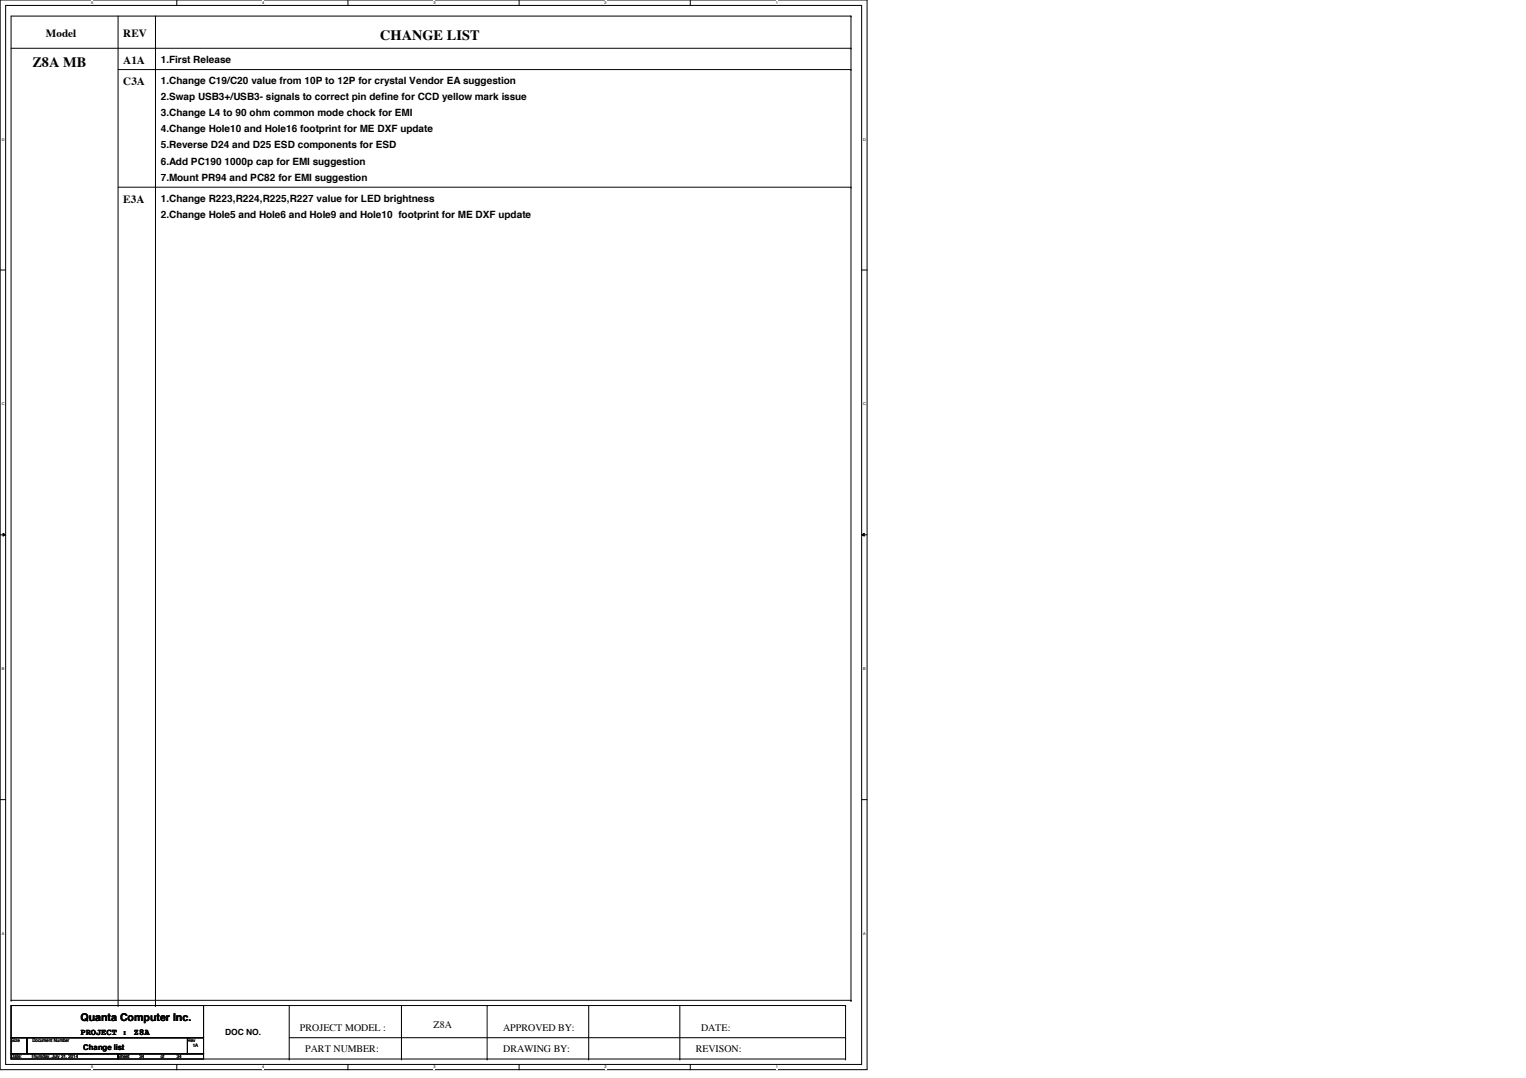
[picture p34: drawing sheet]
<svg xmlns="http://www.w3.org/2000/svg" width="297mm" height="210mm" viewBox="0 0 297 210" stroke-linecap="round" stroke-linejoin="round" font-family="sans-serif">
<defs><g id="words">
<g font-size="2.8">
<text x="74" y="7.7">CHANGE LIST</text>
<text x="6.3" y="13">Z8A MB</text>
</g>
<g font-size="2.2">
<text x="8.9" y="7.2">Model</text>
<text x="24" y="7.2">REV</text>
<text x="24" y="12.4">A1A</text>
<text x="24" y="16.6">C3A</text>
<text x="24" y="39.5">E3A</text>
</g>
<text font-size="2.1" x="15.7" y="198.8">Quanta Computer Inc.</text>
<g font-size="1.9">
<text x="31.3" y="12.2">1.First Release</text>
<text x="31.3" y="16.4">1.Change C19/C20 value from 10P to 12P for crystal Vendor EA suggestion</text>
<text x="31.3" y="19.6">2.Swap USB3+/USB3- signals to correct pin define for CCD yellow mark issue</text>
<text x="31.3" y="22.6">3.Change L4 to 90 ohm common mode chock for EMI</text>
<text x="31.3" y="25.8">4.Change Hole10 and Hole16 footprint for ME DXF update</text>
<text x="31.3" y="28.9">5.Reverse D24 and D25 ESD components for ESD</text>
<text x="31.3" y="32">6.Add PC190 1000p cap for EMI suggestion</text>
<text x="31.3" y="35.2">7.Mount PR94 and PC82 for EMI suggestion</text>
<text x="31.3" y="39.3">1.Change R223,R224,R225,R227 value for LED brightness</text>
<text x="31.3" y="42.5">2.Change Hole5 and Hole6 and Hole9 and Hole10 footprint for ME DXF update</text>
<text x="58.4" y="200.7">PROJECT MODEL :</text>
<text x="84.4" y="200.2">Z8A</text>
<text x="98" y="200.7">APPROVED BY:</text>
<text x="136.5" y="200.7">DATE:</text>
<text x="59.4" y="204.9">PART NUMBER:</text>
<text x="98" y="204.9">DRAWING BY:</text>
<text x="135.4" y="204.9">REVISON:</text>
</g>
<g font-size="1.7">
<text x="15.7" y="201.5">PROJECT :</text>
<text x="26.1" y="201.5">Z8A</text>
<text x="43.8" y="201.5">DOC NO.</text>
</g>
<text font-size="1.5" x="16.2" y="204.5">Change list</text>
<g font-size=".9">
<text x="2.2" y="202.9">Size</text>
<text x="6.3" y="202.9">Document Number</text>
<text x="36.5" y="202.9">Rev</text>
<text x="37.5" y="203.9">1A</text>
<text x="2.2" y="206">Date:</text>
<text x="6.1" y="206">Thursday, July 31, 2014</text>
<text x="23" y="206">Sheet</text>
<text x="27.1" y="206">34</text>
<text x="31.3" y="206">of</text>
<text x="34.4" y="206">34</text>
</g>
<g font-size=".8">
<text x="17.7" y=".8">5</text>
<text x="51.1" y=".8">4</text>
<text x="84.4" y=".8">3</text>
<text x="117.7" y=".8">2</text>
<text x="151" y=".8">1</text>
<text x=".3" y="27.4">D</text>
<text x="168" y="27.4">D</text>
<text x=".3" y="79">C</text>
<text x="168" y="79">C</text>
<text x=".3" y="130.5">B</text>
<text x="168" y="130.5">B</text>
<text x=".3" y="182.1">A</text>
<text x="168" y="182.1">A</text>
<text x="17.7" y="208">5</text>
<text x="51.1" y="208">4</text>
<text x="84.4" y="208">3</text>
<text x="117.7" y="208">2</text>
<text x="151" y="208">1</text>
</g>
</g></defs>
<path d="M0 0h168.8v208.3h-168.8zM1.1 1.1h166.6v206.2h-166.6z" fill="none" stroke="#000" stroke-width=".19"/>
<g fill="#fff">
<path d="M17.7 .1h.4v.8h-.4z"/>
<path d="M17.7 207.4h.4v.8h-.4z"/>
</g>
<path d="M34.4 0v1.1M34.4 207.3v1" fill="none" stroke="#000" stroke-width=".19"/>
<g fill="#fff">
<path d="M51.1 .1h.3v.8h-.3z"/>
<path d="M51.1 207.4h.3v.8h-.3z"/>
</g>
<path d="M67.7 0v1.1M67.7 207.3v1" fill="none" stroke="#000" stroke-width=".19"/>
<g fill="#fff">
<path d="M84.4 .1h.3v.8h-.3z"/>
<path d="M84.4 207.4h.3v.8h-.3z"/>
</g>
<path d="M101 0v1.1M101 207.3v1" fill="none" stroke="#000" stroke-width=".19"/>
<g fill="#fff">
<path d="M117.7 .1h.4v.8h-.4z"/>
<path d="M117.7 207.4h.4v.8h-.4z"/>
</g>
<path d="M134.4 0v1.1M134.4 207.3v1" fill="none" stroke="#000" stroke-width=".19"/>
<g fill="#fff">
<path d="M151 .1h.4v.8h-.4z"/>
<path d="M151 207.4h.4v.8h-.4z"/>
<path d="M.3 26.8h.5v.8h-.5z"/>
<path d="M168 26.8h.5v.8h-.5z"/>
<path d="M.3 78.3h.5v.8h-.5z"/>
<path d="M168 78.3h.5v.8h-.5z"/>
</g>
<path d="M0 52.6h1.1M167.7 52.6h1.1" fill="none" stroke="#000" stroke-width=".19"/>
<g fill="#fff">
<path d="M.3 129.9h.5v.8h-.5z"/>
<path d="M168 129.9h.5v.8h-.5z"/>
</g>
<path d="M0 104.1h1.1M.6 103.8l.5 .3-.5 .3zM167.7 104.1l.5-.3v.6zM167.7 104.1h1.1" fill="none" stroke="#000" stroke-width=".19"/>
<path d="M.6 103.8l.5 .3-.5 .3zM167.7 104.1l.5-.3v.6z" fill="#000"/>
<g fill="#fff">
<path d="M.3 181.4h.5v.8h-.5z"/>
<path d="M168 181.4h.5v.8h-.5z"/>
</g>
<g fill="none" stroke="#000" stroke-width=".19">
<path d="M2.2 9.4h163.4M23 3.1v192.7M23 13.5h142.6M30.3 3.1v192.7M165.6 3.1h.1M165.6 9.4h.1M165.6 13.5h.1M165.6 3.1h-163.4v191.7M165.6 3.1v191.7M23 36.4h142.6M165.6 36.4h.1M0 155.7h1.1"/>
<path d="M167.7 155.7h1.1M2.2 195.8h37.4v6.3h-37.4zM2.2 194.8h.1M2.2 194.8h163.4M23 195.8h.1M30.3 195.8h.1M39.6 195.8h125M56.3 195.8v10.4M78.1 195.8v10.4M94.8 195.8v10.4M114.6 195.8v10.4M132.3 195.8v10.4"/>
<path d="M164.6 195.8h.1M164.6 195.8v10.4M165.6 194.8h.1M2.2 202.1h3v3.1h-3zM2.2 205.2h20.8v1h-20.8zM5.2 202.1h31.3v3.1h-31.3zM23 205.2h16.6v1h-16.6zM36.5 202.1h3.1v3.1h-3.1zM39.6 206.2h125M56.3 206.2h.1M56.3 202.1h108.3M78.1 206.2h.1"/>
<path d="M94.8 206.2h.1M114.6 206.2h.1M132.3 206.2h.1M164.6 202.1h.1M164.6 206.2h.1"/>
</g>
<use href="#words"/>
</svg>
